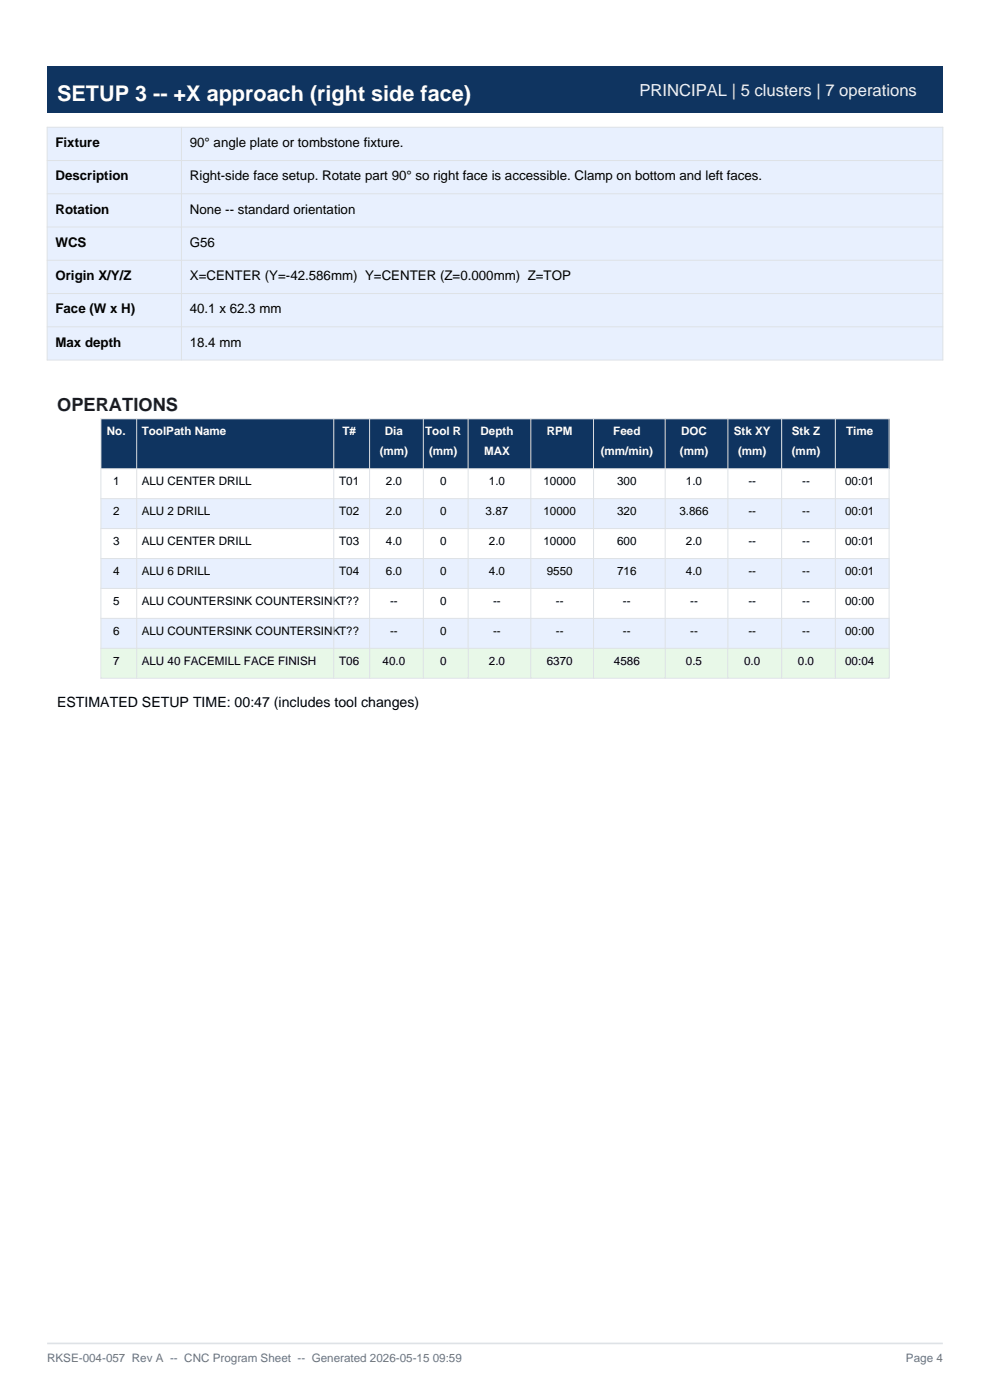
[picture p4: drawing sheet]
<svg xmlns="http://www.w3.org/2000/svg" width="210mm" height="297mm" viewBox="0 0 210 297" stroke-linecap="round" stroke-linejoin="round" font-family="sans-serif">
<defs><g id="words">
<text font-size="4.6" fill="#fff" x="12.1" y="21.5">SETUP 3 -- +X approach (right side face)</text>
<text font-size="3.9" fill="#1a1a2e" x="12.1" y="87.1">OPERATIONS</text>
<text font-size="3.5" fill="#e8f0fe" x="135.6" y="20.5">PRINCIPAL | 5 clusters | 7 operations</text>
<text font-size="3" x="12.1" y="149.9">ESTIMATED SETUP TIME: 00:47 (includes tool changes)</text>
<g font-size="2.8">
<text x="11.8" y="31.2">Fixture</text>
<text x="40.3" y="31.2">90° angle plate or tombstone fixture.</text>
<text x="11.8" y="38.3">Description</text>
<text x="40.3" y="38.3">Right-side face setup. Rotate part 90° so right face is accessible. Clamp on bottom and left faces.</text>
<text x="11.8" y="45.3">Rotation</text>
<text x="40.3" y="45.3">None -- standard orientation</text>
<text x="11.8" y="52.4">WCS</text>
<text x="40.3" y="52.4">G56</text>
<text x="11.8" y="59.4">Origin X/Y/Z</text>
<text x="40.3" y="59.4">X=CENTER (Y=-42.586mm) Y=CENTER (Z=0.000mm) Z=TOP</text>
<text x="11.8" y="66.5">Face (W x H)</text>
<text x="40.3" y="66.5">40.1 x 62.3 mm</text>
<text x="11.8" y="73.6">Max depth</text>
<text x="40.3" y="73.6">18.4 mm</text>
</g>
<g font-size="2.5" fill="#fff">
<text x="22.7" y="92.4">No.</text>
<text x="30.1" y="92.4">ToolPath Name</text>
<text x="72.6" y="92.4">T#</text>
<text x="81.6" y="92.4">Dia</text>
<text x="90.2" y="92.4">Tool R</text>
<text x="101.9" y="92.4">Depth</text>
<text x="116" y="92.4">RPM</text>
<text x="130.1" y="92.4">Feed</text>
<text x="144.5" y="92.4">DOC</text>
<text x="155.7" y="92.4">Stk XY</text>
<text x="168" y="92.4">Stk Z</text>
<text x="179.5" y="92.4">Time</text>
<text x="80.6" y="96.6">(mm)</text>
<text x="91" y="96.6">(mm)</text>
<text x="102.7" y="96.6">MAX</text>
<text x="127.4" y="96.6">(mm/min)</text>
<text x="144.2" y="96.6">(mm)</text>
<text x="156.6" y="96.6">(mm)</text>
<text x="168" y="96.6">(mm)</text>
</g>
<g font-size="2.5">
<text x="24" y="103">1</text>
<text x="30.1" y="103">ALU CENTER DRILL</text>
<text x="71.9" y="103">T01</text>
<text x="81.9" y="103">2.0</text>
<text x="93.3" y="103">0</text>
<text x="103.7" y="103">1.0</text>
<text x="115.3" y="103">10000</text>
<text x="130.9" y="103">300</text>
<text x="145.5" y="103">1.0</text>
<text x="158.7" y="103">--</text>
<text x="170.1" y="103">--</text>
<text x="179.3" y="103">00:01</text>
<text x="24" y="109.3">2</text>
<text x="30.1" y="109.3">ALU 2 DRILL</text>
<text x="71.9" y="109.3">T02</text>
<text x="81.9" y="109.3">2.0</text>
<text x="93.3" y="109.3">0</text>
<text x="103" y="109.3">3.87</text>
<text x="115.3" y="109.3">10000</text>
<text x="130.9" y="109.3">320</text>
<text x="144.1" y="109.3">3.866</text>
<text x="158.7" y="109.3">--</text>
<text x="170.1" y="109.3">--</text>
<text x="179.3" y="109.3">00:01</text>
<text x="24" y="115.7">3</text>
<text x="30.1" y="115.7">ALU CENTER DRILL</text>
<text x="71.9" y="115.7">T03</text>
<text x="81.9" y="115.7">4.0</text>
<text x="93.3" y="115.7">0</text>
<text x="103.7" y="115.7">2.0</text>
<text x="115.3" y="115.7">10000</text>
<text x="130.9" y="115.7">600</text>
<text x="145.5" y="115.7">2.0</text>
<text x="158.7" y="115.7">--</text>
<text x="170.1" y="115.7">--</text>
<text x="179.3" y="115.7">00:01</text>
<text x="24" y="122">4</text>
<text x="30.1" y="122">ALU 6 DRILL</text>
<text x="71.9" y="122">T04</text>
<text x="81.9" y="122">6.0</text>
<text x="93.3" y="122">0</text>
<text x="103.7" y="122">4.0</text>
<text x="116" y="122">9550</text>
<text x="130.9" y="122">716</text>
<text x="145.5" y="122">4.0</text>
<text x="158.7" y="122">--</text>
<text x="170.1" y="122">--</text>
<text x="179.3" y="122">00:01</text>
<text x="24" y="128.4">5</text>
<text x="30.1" y="128.4">ALU COUNTERSINK COUNTERSINKT??</text>
<text x="82.7" y="128.4">--</text>
<text x="93.3" y="128.4">0</text>
<text x="104.6" y="128.4">--</text>
<text x="117.9" y="128.4">--</text>
<text x="132.1" y="128.4">--</text>
<text x="146.4" y="128.4">--</text>
<text x="158.7" y="128.4">--</text>
<text x="170.1" y="128.4">--</text>
<text x="179.3" y="128.4">00:00</text>
<text x="24" y="134.7">6</text>
<text x="30.1" y="134.7">ALU COUNTERSINK COUNTERSINKT??</text>
<text x="82.7" y="134.7">--</text>
<text x="93.3" y="134.7">0</text>
<text x="104.6" y="134.7">--</text>
<text x="117.9" y="134.7">--</text>
<text x="132.1" y="134.7">--</text>
<text x="146.4" y="134.7">--</text>
<text x="158.7" y="134.7">--</text>
<text x="170.1" y="134.7">--</text>
<text x="179.3" y="134.7">00:00</text>
<text x="24" y="141.1">7</text>
<text x="30.1" y="141.1">ALU 40 FACEMILL FACE FINISH</text>
<text x="71.9" y="141.1">T06</text>
<text x="81.2" y="141.1">40.0</text>
<text x="93.3" y="141.1">0</text>
<text x="103.7" y="141.1">2.0</text>
<text x="116" y="141.1">6370</text>
<text x="130.2" y="141.1">4586</text>
<text x="145.5" y="141.1">0.5</text>
<text x="157.9" y="141.1">0.0</text>
<text x="169.3" y="141.1">0.0</text>
<text x="179.3" y="141.1">00:04</text>
</g>
<g font-size="2.5" fill="#6c757d">
<text x="10" y="289">RKSE-004-057 Rev A -- CNC Program Sheet -- Generated 2026-05-15 09:59</text>
<text x="192.2" y="289">Page 4</text>
</g>
</g></defs>
<path d="M10 285h190" fill="none" stroke="#dee2e6" stroke-width=".35"/>
<path d="M10 14.1h190v9.9h-190z" fill-rule="evenodd" fill="#0f3460"/>
<path d="M10 27h190v49.4h-190z" fill-rule="evenodd" fill="#e8f0fe"/>
<path d="M10 27h190v49.4h-190zM10 34h190M38.5 27v49.4M10 41.1h190M10 48.2h190M10 55.2h190M10 62.3h190M10 69.3h190" fill="none" stroke="#dee2e6" stroke-width=".21"/>
<path d="M21.4 88.9h167.2v10.5h-167.2z" fill-rule="evenodd" fill="#0f3460"/>
<path d="M21.4 99.4h167.2v6.4h-167.2z" fill-rule="evenodd" fill="#fff"/>
<path d="M21.4 105.8h167.2v6.3h-167.2z" fill-rule="evenodd" fill="#e8f0fe"/>
<path d="M21.4 112.1h167.2v6.4h-167.2z" fill-rule="evenodd" fill="#fff"/>
<path d="M21.4 118.5h167.2v6.3h-167.2z" fill-rule="evenodd" fill="#e8f0fe"/>
<path d="M21.4 124.8h167.2v6.4h-167.2z" fill-rule="evenodd" fill="#fff"/>
<path d="M21.4 131.2h167.2v6.3h-167.2z" fill-rule="evenodd" fill="#e8f0fe"/>
<path d="M21.4 137.5h167.2v6.4h-167.2z" fill-rule="evenodd" fill="#fff"/>
<path d="M21.4 137.5h167.2v6.4h-167.2z" fill-rule="evenodd" fill="#e8f8e8"/>
<g fill="none" stroke="#dee2e6" stroke-width=".21">
<path d="M21.4 88.9h167.2v55h-167.2zM21.4 99.4h167.2M29 88.9v55M70.8 88.9v55M78.4 88.9v55M89.8 88.9v55M99.3 88.9v55M112.6 88.9v55M125.9 88.9v55M141.1 88.9v55M154.4 88.9v55M165.8 88.9v55"/>
<path d="M177.2 88.9v55M21.4 105.8h167.2M21.4 112.1h167.2M21.4 118.5h167.2M21.4 124.8h167.2M21.4 131.2h167.2M21.4 137.5h167.2"/>
</g>
<use href="#words"/>
</svg>
